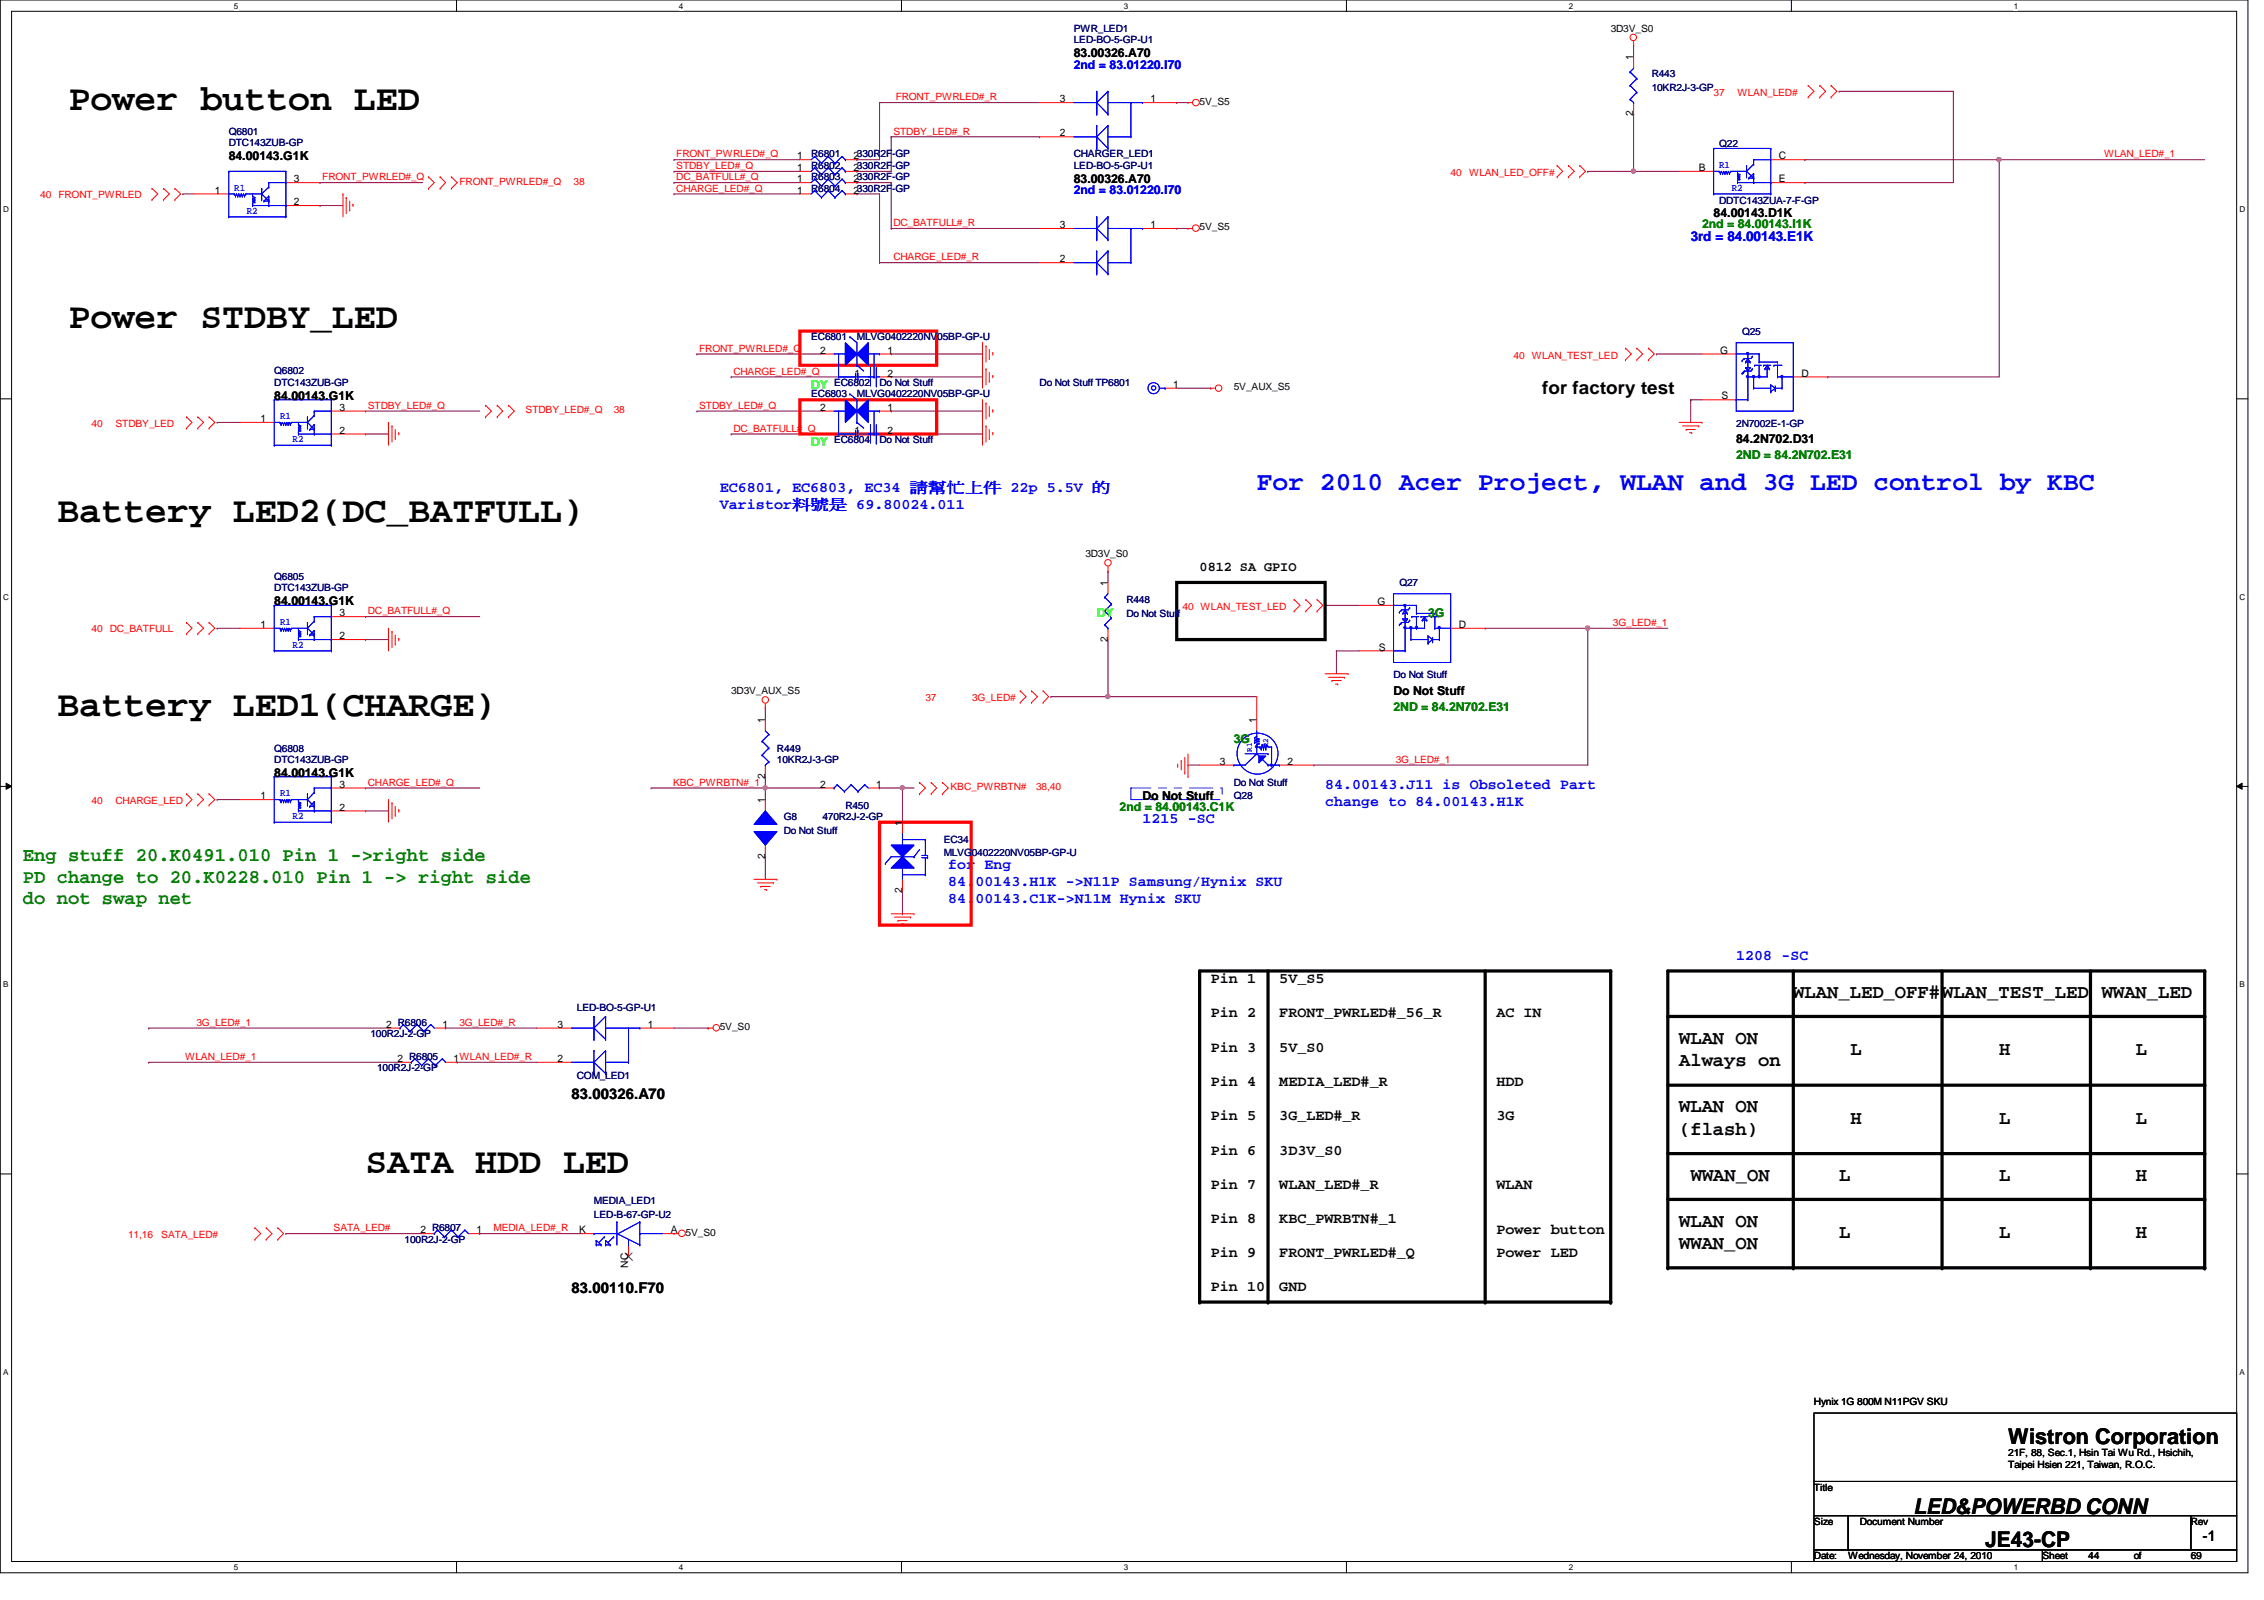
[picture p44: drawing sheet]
<svg xmlns="http://www.w3.org/2000/svg" width="297mm" height="210mm" viewBox="0 0 297 210" stroke-linecap="round" stroke-linejoin="round" font-family="sans-serif">
<defs><g id="words">
<g font-size="4.8">
<text x="9" y="14.5">Power button LED</text>
<text x="9" y="43">Power STDBY_LED</text>
<text x="7.5" y="68.5">Battery LED2(DC_BATFULL)</text>
<text x="7.5" y="93.9">Battery LED1(CHARGE)</text>
<text x="48" y="153.9">SATA HDD LED</text>
</g>
<text font-size="3.4" fill="#00f" x="164.9" y="64.2">For 2010 Acer Project, WLAN and 3G LED control by KBC</text>
<g font-size="2.8">
<text x="263.5" y="189.5">Wistron Corporation</text>
<text x="251" y="198.6">LED&amp;POWERBD CONN</text>
<text x="260.5" y="203">JE43-CP</text>
</g>
<g font-size="2.5" fill="#008000">
<text x="3" y="112.9">Eng stuff 20.K0491.010 Pin 1 -&gt;right side</text>
<text x="3" y="115.8">PD change to 20.K0228.010 Pin 1 -&gt; right side</text>
<text x="3" y="118.6">do not swap net</text>
</g>
<g font-size="2.5">
<text x="235.3" y="130.9">WLAN_LED_OFF#</text>
<text x="254.8" y="130.9">WLAN_TEST_LED</text>
<text x="275.8" y="130.9">WWAN_LED</text>
<text x="220.3" y="136.9">WLAN ON</text>
<text x="220.3" y="139.9">Always on</text>
<text x="242.8" y="138.4">L</text>
<text x="262.3" y="138.4">H</text>
<text x="280.2" y="138.4">L</text>
<text x="220.3" y="145.9">WLAN ON</text>
<text x="220.3" y="148.9">(flash)</text>
<text x="242.8" y="147.4">H</text>
<text x="262.3" y="147.4">L</text>
<text x="280.2" y="147.4">L</text>
<text x="221.8" y="154.9">WWAN_ON</text>
<text x="241.3" y="154.9">L</text>
<text x="262.3" y="154.9">L</text>
<text x="280.2" y="154.9">H</text>
<text x="220.3" y="160.9">WLAN ON</text>
<text x="220.3" y="163.9">WWAN_ON</text>
<text x="241.3" y="162.4">L</text>
<text x="262.3" y="162.4">L</text>
<text x="280.2" y="162.4">H</text>
</g>
<text font-size="2.4" x="202.4" y="51.6">for factory test</text>
<g font-size="1.9" fill="#00f">
<text x="229.1" y="45.8" transform="rotate(90 229.1 45.8)">.</text>
<text x="229.1" y="48.9" transform="rotate(90 229.1 48.9)">.</text>
<text x="229.9" y="48.9" transform="rotate(90 229.9 48.9)">.</text>
<text x="230.7" y="48.9" transform="rotate(90 230.7 48.9)">.</text>
<text x="233.6" y="48.9" transform="rotate(90 233.6 48.9)">.</text>
<text x="94.4" y="64.5">EC6801, EC6803, EC34 請請請上請 22p 5.5V 的</text>
<text x="94.4" y="66.7">Varistor料料料 69.80024.011</text>
<text x="184.2" y="78.8" transform="rotate(90 184.2 78.8)">.</text>
<text x="184.2" y="81.8" transform="rotate(90 184.2 81.8)">.</text>
<text x="185" y="81.8" transform="rotate(90 185 81.8)">.</text>
<text x="185.7" y="81.8" transform="rotate(90 185.7 81.8)">.</text>
<text x="188.7" y="81.8" transform="rotate(90 188.7 81.8)">.</text>
<text x="149.9" y="108">1215 -SC</text>
<text x="173.9" y="103.5">84.00143.J11 is Obsoleted Part</text>
<text x="173.9" y="105.7">change to 84.00143.H1K</text>
<text x="124.4" y="114">for Eng</text>
<text x="124.4" y="116.2">84.00143.H1K -&gt;N11P Samsung/Hynix SKU</text>
<text x="124.4" y="118.4">84.00143.C1K-&gt;N11M Hynix SKU</text>
<text x="227.8" y="126">1208 -SC</text>
</g>
<g font-size="1.9">
<text x="158.9" y="129">Pin 1</text>
<text x="167.8" y="129">5V_S5</text>
<text x="158.9" y="133.5">Pin 2</text>
<text x="158.9" y="138">Pin 3</text>
<text x="167.8" y="138">5V_S0</text>
<text x="167.8" y="133.5">FRONT_PWRLED#_56_R</text>
<text x="196.3" y="133.5">AC IN</text>
<text x="158.9" y="142.5">Pin 4</text>
<text x="167.8" y="142.5">MEDIA_LED#_R</text>
<text x="196.3" y="142.5">HDD</text>
<text x="75" y="144.2">83.00326.A70</text>
<text x="158.9" y="146.9">Pin 5</text>
<text x="167.8" y="146.9">3G_LED#_R</text>
<text x="196.3" y="146.9">3G</text>
<text x="158.9" y="151.5">Pin 6</text>
<text x="158.9" y="156">Pin 7</text>
<text x="167.8" y="151.5">3D3V_S0</text>
<text x="167.8" y="156">WLAN_LED#_R</text>
<text x="196.3" y="156">WLAN</text>
<text x="158.9" y="160.4">Pin 8</text>
<text x="167.8" y="160.4">KBC_PWRBTN#_1</text>
<text x="196.3" y="161.9">Power button</text>
<text x="158.9" y="164.9">Pin 9</text>
<text x="167.8" y="164.9">FRONT_PWRLED#_Q</text>
<text x="196.3" y="164.9">Power LED</text>
<text x="75" y="169.6">83.00110.F70</text>
<text x="158.9" y="169.4">Pin 10</text>
<text x="167.8" y="169.4">GND</text>
<text x="289" y="202.1">-1</text>
</g>
<text font-size="1.8" fill="#00f" x="221.8" y="31.6">3rd = 84.00143.E1K</text>
<text font-size="1.8" x="157.4" y="74.9">0812 SA GPIO</text>
<g font-size="1.6">
<text x="140.9" y="7.5">83.00326.A70</text>
<text x="30" y="21">84.00143.G1K</text>
<text x="140.9" y="24">83.00326.A70</text>
<text x="224.8" y="28.5">84.00143.D1K</text>
<text x="36" y="52.5">84.00143.G1K</text>
<text x="227.8" y="58.2">84.2N702.D31</text>
<text x="36" y="79.4">84.00143.G1K</text>
<text x="182.8" y="91.1">Do Not Stuff</text>
<text x="36" y="101.9">84.00143.G1K</text>
<text x="149.9" y="104.9">Do Not Stuff</text>
</g>
<g font-size="1.6" fill="#00f">
<text x="140.9" y="9">2nd = 83.01220.I70</text>
<text x="140.9" y="25.5">2nd = 83.01220.I70</text>
</g>
<g font-size="1.6" fill="#008000">
<text x="223.3" y="30">2nd = 84.00143.I1K</text>
<text x="227.8" y="60.2">2ND = 84.2N702.E31</text>
<text x="187.4" y="80.9">3G</text>
<text x="182.8" y="93.2">2ND = 84.2N702.E31</text>
<text x="161.9" y="97.4">3G</text>
<text x="146.9" y="106.4">2nd = 84.00143.C1K</text>
</g>
<g font-size="1.6" fill="#0f0">
<text x="106.4" y="51">DY</text>
<text x="106.4" y="58.5">DY</text>
<text x="143.9" y="80.9">DY</text>
</g>
<g font-size="1.4">
<text x="214.3" y="7.9" transform="rotate(-90 214.3 7.9)">1</text>
<text x="139.1" y="13.4">3</text>
<text x="139.1" y="17.9">2</text>
<text x="151" y="13.4">1</text>
<text x="214.3" y="15.3" transform="rotate(-90 214.3 15.3)">2</text>
<text x="38.6" y="23.9">3</text>
<text x="104.6" y="22.4">1</text>
<text x="104.6" y="23.9">1</text>
<text x="104.6" y="20.9">1</text>
<text x="112" y="22.4">2330R2F-GP</text>
<text x="112" y="23.9">2330R2F-GP</text>
<text x="112" y="20.9">2330R2F-GP</text>
<text x="222.9" y="22.4">B</text>
<text x="233.4" y="23.9">E</text>
<text x="233.4" y="20.9">C</text>
<text x="28.2" y="25.4">1</text>
<text x="38.6" y="26.9">2</text>
<text x="104.6" y="25.4">1</text>
<text x="112" y="25.4">2330R2F-GP</text>
<text x="139.1" y="29.9">3</text>
<text x="151" y="29.9">1</text>
<text x="139.1" y="34.4">2</text>
<text x="107.6" y="46.4">2</text>
<text x="116.5" y="46.4">1</text>
<text x="225.7" y="46.4">G</text>
<text x="44.5" y="53.9">3</text>
<text x="107.6" y="53.9">2</text>
<text x="112.1" y="49.4">1</text>
<text x="116.5" y="49.4">2</text>
<text x="116.5" y="53.9">1</text>
<text x="153.9" y="50.9">1</text>
<text x="225.8" y="52.4">S</text>
<text x="236.3" y="49.4">D</text>
<text x="34.2" y="55.4">1</text>
<text x="44.5" y="56.9">2</text>
<text x="112.1" y="56.9">1</text>
<text x="116.5" y="56.9">2</text>
<text x="145.3" y="76.8" transform="rotate(-90 145.3 76.8)">1</text>
<text x="34.2" y="82.4">1</text>
<text x="44.5" y="83.9">2</text>
<text x="44.5" y="80.9">3</text>
<text x="180.7" y="79.4">G</text>
<text x="191.4" y="82.4">D</text>
<text x="145.3" y="84.2" transform="rotate(-90 145.3 84.2)">2</text>
<text x="180.9" y="85.3">S</text>
<text x="100.4" y="94.8" transform="rotate(-90 100.4 94.8)">1</text>
<text x="164.8" y="94.8" transform="rotate(-90 164.8 94.8)">1</text>
<text x="160.1" y="100.3">3</text>
<text x="168.9" y="100.3">2</text>
<text x="34.2" y="104.9">1</text>
<text x="44.5" y="106.3">2</text>
<text x="44.5" y="103.3">3</text>
<text x="100.4" y="105.3" transform="rotate(-90 100.4 105.3)">1</text>
<text x="100.4" y="102.2" transform="rotate(-90 100.4 102.2)">2</text>
<text x="107.6" y="103.3">2</text>
<text x="115" y="103.3">1</text>
<text x="100.4" y="112.7" transform="rotate(-90 100.4 112.7)">2</text>
<text x="118.4" y="108.3" transform="rotate(-90 118.4 108.3)">1</text>
<text x="118.4" y="117.2" transform="rotate(-90 118.4 117.2)">2</text>
<text x="50.7" y="134.8">2 R6806</text>
<text x="58" y="134.8">1</text>
<text x="73.1" y="134.8">3</text>
<text x="85" y="134.8">1</text>
<text x="52.2" y="139.3">2 R6805</text>
<text x="59.5" y="139.3">1WLAN_LED#_R</text>
<text x="73.1" y="139.3">2</text>
<text x="55.2" y="161.8">2 R6807</text>
<text x="62.5" y="161.8">1</text>
<text x="76" y="161.8">K</text>
<text x="88" y="161.8">A</text>
<text x="82.4" y="166.3" transform="rotate(-90 82.4 166.3)">NC</text>
</g>
<g font-size="1.3" fill="#000080">
<text x="140.9" y="4.1">PWR_LED1</text>
<text x="140.9" y="5.7">LED-BO-5-GP-U1</text>
<text x="216.7" y="10.2">R443</text>
<text x="216.7" y="11.9">10KR2J-3-GP</text>
<text x="30" y="17.7">Q6801</text>
<text x="30" y="19.1">DTC143ZUB-GP</text>
<text x="106.4" y="22.1">R6802</text>
<text x="106.4" y="23.7">R6803</text>
<text x="106.4" y="20.7">R6801</text>
<text x="140.9" y="20.7">CHARGER_LED1</text>
<text x="140.9" y="22.1">LED-BO-5-GP-U1</text>
<text x="225.5" y="19.3">Q22</text>
<text x="106.4" y="25.1">R6804</text>
<text x="225.5" y="26.8">DDTC143ZUA-7-F-GP</text>
<text x="106.4" y="44.6">EC6801</text>
<text x="112.4" y="44.6">MLVG0402220NV05BP-GP-U</text>
<text x="228.6" y="43.9">Q25</text>
<text x="36" y="49.1">Q6802</text>
<text x="36" y="50.6">DTC143ZUB-GP</text>
<text x="106.4" y="52.1">EC6803</text>
<text x="109.4" y="50.6">EC6802</text>
<text x="112.4" y="52.1">MLVG0402220NV05BP-GP-U</text>
<text x="115.4" y="50.6">Do Not Stuff</text>
<text x="136.4" y="50.6">Do Not Stuff TP6801</text>
<text x="109.4" y="58.1">EC6804</text>
<text x="115.4" y="58.1">Do Not Stuff</text>
<text x="227.8" y="56">2N7002E-1-GP</text>
<text x="36" y="76.1">Q6805</text>
<text x="36" y="77.6">DTC143ZUB-GP</text>
<text x="183.6" y="76.8">Q27</text>
<text x="147.8" y="79.1">R448</text>
<text x="147.8" y="80.9">Do Not Stuff</text>
<text x="182.8" y="89">Do Not Stuff</text>
<text x="36" y="98.6">Q6808</text>
<text x="36" y="100.1">DTC143ZUB-GP</text>
<text x="101.9" y="98.6">R449</text>
<text x="101.9" y="100.1">10KR2J-3-GP</text>
<text x="102.8" y="107.6">G8</text>
<text x="107.9" y="107.6">470R2J-2-GP</text>
<text x="110.9" y="106.1">R450</text>
<text x="161.9" y="104.9">Q28</text>
<text x="161.9" y="103.1">Do Not Stuff</text>
<text x="102.8" y="109.3">Do Not Stuff</text>
<text x="123.8" y="110.6">EC34</text>
<text x="123.8" y="112.4">MLVG0402220NV05BP-GP-U</text>
<text x="48.6" y="136.1">100R2J-2-GP</text>
<text x="75.7" y="132.6">LED-BO-5-GP-U1</text>
<text x="49.5" y="140.5">100R2J-2-GP</text>
<text x="75.7" y="141.6">COM_LED1</text>
<text x="77.9" y="157.9">MEDIA_LED1</text>
<text x="77.9" y="159.7">LED-B-67-GP-U2</text>
<text x="53.1" y="163">100R2J-2-GP</text>
</g>
<g font-size="1.3">
<text x="211.3" y="4.1">3D3V_S0</text>
<text x="157.4" y="13.8">5V_S5</text>
<text x="157.4" y="30.2">5V_S5</text>
<text x="161.9" y="51.2">5V_AUX_S5</text>
<text x="142.4" y="73.1">3D3V_S0</text>
<text x="95.9" y="91.1">3D3V_AUX_S5</text>
<text x="94.4" y="135.1">5V_S0</text>
<text x="90" y="162.1">5V_S0</text>
<text x="238" y="184.3">Hynix 1G 800M N11PGV SKU</text>
<text x="263.5" y="191.1">21F, 88, Sec.1, Hsin Tai Wu Rd., Hsichih,</text>
<text x="238" y="195.5">Title</text>
<text x="263.5" y="192.6">Taipei Hsien 221, Taiwan, R.O.C.</text>
<text x="238" y="200">Size</text>
<text x="244" y="200">Document Number</text>
<text x="287.4" y="200">Rev</text>
<text x="238" y="204.5">Date:</text>
<text x="242.5" y="204.5">Wednesday, November 24, 2010</text>
<text x="268" y="204.5">Sheet</text>
<text x="274" y="204.5">44</text>
<text x="279.9" y="204.5">of</text>
<text x="287.4" y="204.5">69</text>
</g>
<g font-size="1.3" fill="#f00">
<text x="117.2" y="17.7">STDBY_LED#_R</text>
<text x="117.5" y="13.2">FRONT_PWRLED#_R</text>
<text x="224.8" y="12.6">37</text>
<text x="228" y="12.6">WLAN_LED#</text>
<text x="42.3" y="23.7">FRONT_PWRLED#_Q</text>
<text x="88.7" y="23.7">DC_BATFULL#_Q</text>
<text x="88.7" y="20.7">FRONT_PWRLED#_Q</text>
<text x="88.7" y="22.2">STDBY_LED#_Q</text>
<text x="190.3" y="23">40</text>
<text x="192.7" y="23">WLAN_LED_OFF#</text>
<text x="276.1" y="20.7">WLAN_LED#_1</text>
<text x="5.3" y="26">40 FRONT_PWRLED</text>
<text x="60.3" y="24.3">FRONT_PWRLED#_Q</text>
<text x="75.3" y="24.3">38</text>
<text x="88.7" y="25.1">CHARGE_LED#_Q</text>
<text x="117.2" y="29.7">DC_BATFULL#_R</text>
<text x="117.2" y="34.2">CHARGE_LED#_R</text>
<text x="91.7" y="46.1">FRONT_PWRLED#_Q</text>
<text x="198.6" y="47">40</text>
<text x="201" y="47">WLAN_TEST_LED</text>
<text x="48.3" y="53.6">STDBY_LED#_Q</text>
<text x="91.7" y="53.6">STDBY_LED#_Q</text>
<text x="96.2" y="49.1">CHARGE_LED#_Q</text>
<text x="12" y="56">40</text>
<text x="15.2" y="56">STDBY_LED</text>
<text x="69" y="54.2">STDBY_LED#_Q</text>
<text x="80.5" y="54.2">38</text>
<text x="96.2" y="56.6">DC_BATFULL#_Q</text>
<text x="12" y="83">40 DC_BATFULL</text>
<text x="48.3" y="80.6">DC_BATFULL#_Q</text>
<text x="155.1" y="80">40 WLAN_TEST_LED</text>
<text x="211.6" y="82.1">3G_LED#_1</text>
<text x="121.4" y="92">37</text>
<text x="127.5" y="92">3G_LED#</text>
<text x="183.1" y="100.1">3G_LED#_1</text>
<text x="12" y="105.5">40</text>
<text x="15.2" y="105.5">CHARGE_LED</text>
<text x="48.3" y="103.1">CHARGE_LED#_Q</text>
<text x="88.3" y="103.1">KBC_PWRBTN#_1</text>
<text x="124.7" y="103.7">KBC_PWRBTN#</text>
<text x="135.9" y="103.7">38,40</text>
<text x="25.8" y="134.6">3G_LED#_1</text>
<text x="60.3" y="134.6">3G_LED#_R</text>
<text x="24.3" y="139.1">WLAN_LED#_1</text>
<text x="43.8" y="161.5">SATA_LED#</text>
<text x="64.8" y="161.5">MEDIA_LED#_R</text>
<text x="16.8" y="162.4">11,16</text>
<text x="21.2" y="162.4">SATA_LED#</text>
</g>
<g font-size="1.3" fill="#00f">
<text x="225.5" y="22">R1</text>
<text x="30.7" y="25">R1</text>
<text x="32.4" y="28">R2</text>
<text x="227.2" y="25">R2</text>
<text x="36.7" y="55">R1</text>
<text x="38.4" y="58">R2</text>
<text x="36.7" y="82">R1</text>
<text x="38.4" y="85">R2</text>
<text x="36.7" y="104.4">R1</text>
<text x="38.4" y="107.4">R2</text>
</g>
<g font-size="1.1">
<text x="30.7" y="1.1">5</text>
<text x="89.1" y="1.1">4</text>
<text x="147.4" y="1.1">3</text>
<text x="205.8" y="1.1">2</text>
<text x="264.2" y="1.1">1</text>
<text x=".4" y="27.9">D</text>
<text x="293.8" y="27.9">D</text>
<text x=".4" y="78.7">C</text>
<text x="293.8" y="78.7">C</text>
<text x=".4" y="129.5">B</text>
<text x="293.8" y="129.5">B</text>
<text x=".4" y="180.4">A</text>
<text x="293.8" y="180.4">A</text>
<text x="30.7" y="206">5</text>
<text x="89.1" y="206">4</text>
<text x="147.4" y="206">3</text>
<text x="205.8" y="206">2</text>
<text x="264.2" y="206">1</text>
</g>
<g font-size="1" fill="#00f">
<text x="164.3" y="98.6" transform="rotate(-90 164.3 98.6)">R1</text>
<text x="166.4" y="98" transform="rotate(-90 166.4 98)">R2</text>
</g>
</g></defs>
<path d="M0 0h294.9v206.3h-294.9zM1.5 1.5h292v203.4h-292z" fill="none" stroke="#000" stroke-width=".13"/>
<g fill="#fff">
<path d="M30.7 .2h.6v1.2h-.6z"/>
<path d="M30.7 205h.6v1.2h-.6z"/>
</g>
<path d="M59.9 0v1.5M59.9 204.9v1.4" fill="none" stroke="#000" stroke-width=".13"/>
<g fill="#fff">
<path d="M89.1 .2h.6v1.2h-.6z"/>
<path d="M89.1 205h.6v1.2h-.6z"/>
</g>
<path d="M118.3 0v1.5M118.3 204.9v1.4" fill="none" stroke="#000" stroke-width=".13"/>
<g fill="#fff">
<path d="M147.4 .2h.6v1.2h-.6z"/>
<path d="M147.4 205h.6v1.2h-.6z"/>
</g>
<path d="M176.7 0v1.5M176.7 204.9v1.4" fill="none" stroke="#000" stroke-width=".13"/>
<g fill="#fff">
<path d="M205.8 .2h.6v1.2h-.6z"/>
<path d="M205.8 205h.6v1.2h-.6z"/>
</g>
<path d="M235 0v1.5M235 204.9v1.4" fill="none" stroke="#000" stroke-width=".13"/>
<g fill="#fff">
<path d="M264.2 .2h.6v1.2h-.6z"/>
<path d="M264.2 205h.6v1.2h-.6z"/>
<path d="M.4 26.9h.8v1.2h-.8z"/>
<path d="M293.8 26.9h.8v1.2h-.8z"/>
<path d="M.4 77.7h.8v1.2h-.8z"/>
<path d="M293.8 77.7h.8v1.2h-.8z"/>
</g>
<path d="M0 52.3h1.5M293.5 52.3h1.4" fill="none" stroke="#000" stroke-width=".13"/>
<g fill="#fff">
<path d="M.4 128.6h.7v1.2h-.7z"/>
<path d="M293.8 128.6h.8v1.2h-.8z"/>
</g>
<path d="M0 103.2h1.5M.8 102.7l.7 .5-.7 .3zM293.5 103.2l.7-.5v.8zM293.5 103.2h1.4" fill="none" stroke="#000" stroke-width=".13"/>
<path d="M.8 102.7l.7 .5-.7 .3zM293.5 103.2l.7-.5v.8z" fill="#000"/>
<g fill="#fff">
<path d="M.4 179.4h.7v1.2h-.7z"/>
<path d="M293.8 179.4h.8v1.2h-.8z"/>
</g>
<path d="M0 154h1.5M293.5 154h1.4" fill="none" stroke="#000" stroke-width=".13"/>
<path d="M24 25.4h.1M24 25.4h1.5M262.3 21h.1M262.3 21h27M262.3 21v28.4M221.8 52.5h.1M221.8 52.5v2.9" fill="none" stroke="#800040" stroke-width=".13"/>
<circle cx="262.3" cy="20.9" r=".29" fill="#f0f"/>
<circle cx="262.3" cy="20.9" r=".29" fill="none" stroke="#f0f" stroke-width=".13"/>
<g fill="none" stroke="#800040" stroke-width=".13">
<path d="M42 24h.1M42 27h.1M42 24h13.5M42 27h3M217.3 46.4h.1M217.3 46.4h6M221.8 52.5h.1M221.8 52.5h1.5M239.8 49.4h.1M239.8 49.4h22.5M173.9 79.4h.1M173.9 79.4h4.4"/>
<path d="M175.3 85.4h.1M175.3 85.4v3M175.3 85.4h3M208.3 82.4h.1M208.3 82.4h10.5M100.4 112.4h.1M100.4 112.4v3M115.4 103.4h.1M115.4 103.4h4.5M118.4 103.4h.1M118.4 103.4v4.5"/>
</g>
<circle cx="118.4" cy="103.4" r=".29" fill="#f0f"/>
<circle cx="118.4" cy="103.4" r=".29" fill="none" stroke="#f0f" stroke-width=".13"/>
<path d="M100.4 92.9h.1M100.4 92.9v1.5M100.4 103.4h.1M100.4 101.9h.1M100.4 103.4h7.5M100.4 101.9v3" fill="none" stroke="#800040" stroke-width=".13"/>
<circle cx="100.4" cy="103.4" r=".29" fill="#f0f"/>
<circle cx="100.4" cy="103.4" r=".29" fill="none" stroke="#f0f" stroke-width=".13"/>
<g fill="none" stroke="#800040" stroke-width=".13">
<path d="M214.3 6h.1M214.3 15h.1M214.3 6v1.5M214.3 15v7.5M241.3 12h.1M241.3 12h15M256.3 12h.1M256.3 12v12h-19.5M214.3 22.5h.1M214.3 22.5h6M236.8 24h.1M236.8 21h.1"/>
<path d="M236.8 21h25.5M85.4 103.4h.1M85.4 103.4h15"/>
</g>
<circle cx="214.3" cy="22.5" r=".29" fill="#f0f"/>
<circle cx="214.3" cy="22.5" r=".29" fill="none" stroke="#f0f" stroke-width=".13"/>
<path d="M208.3 82.4h.1M208.3 82.4v18h-35.9M155.9 100.4h.1M155.9 100.4h1.5M172.4 100.4h.1" fill="none" stroke="#800040" stroke-width=".13"/>
<circle cx="208.3" cy="82.4" r=".29" fill="#f0f"/>
<circle cx="208.3" cy="82.4" r=".29" fill="none" stroke="#f0f" stroke-width=".13"/>
<path d="M145.4 74.9h.1M145.4 74.9v1.5M145.4 91.4h.1M145.4 83.9v7.5M194.9 82.4h.1M194.9 82.4h13.4" fill="none" stroke="#800040" stroke-width=".13"/>
<circle cx="145.3" cy="91.4" r=".29" fill="#f0f"/>
<circle cx="145.3" cy="91.4" r=".29" fill="none" stroke="#f0f" stroke-width=".13"/>
<g fill="none" stroke="#800040" stroke-width=".13">
<path d="M115.4 13.5h.1M115.4 13.5v7.5h-3M115.4 13.5h21M116.9 17.9h.1M116.9 17.9v4.6h-4.5M116.9 17.9h19.5M136.4 17.9h.1M154.4 13.5h.1M154.4 13.5h1.5M88.4 24h.1M88.4 25.4h.1M88.4 21h.1"/>
<path d="M88.4 22.5h.1M88.4 22.5h16.5M88.4 21h16.5M88.4 24h16.5M88.4 25.4h16.5M112.4 21h.1M112.4 24h.1M112.4 22.5h.1M112.4 25.4h.1M112.4 24h4.5M112.4 25.4h3M115.4 34.5h.1"/>
<path d="M115.4 25.4h.1M115.4 25.4v9.1M115.4 34.5h21M116.9 24h.1M116.9 30h.1M116.9 30h19.5M116.9 24v6M154.4 30h.1M154.4 30h1.5M208.3 22.5h.1M208.3 22.5h6M28.5 55.4h.1"/>
<path d="M28.5 55.4h3M48 53.9h.1M48 56.9h.1M48 53.9h14.9M48 56.9h3M91.4 53.9h.1M91.4 46.4h.1M91.4 53.9h16.5M91.4 46.4h16.5M95.9 56.9h.1M95.9 49.4h.1M95.9 56.9h16.5"/>
<path d="M95.9 49.4h16.5M116.9 53.9h.1M116.9 56.9h.1M116.9 46.4h.1M116.9 49.4h.1M116.9 53.9h12M116.9 56.9h12M116.9 46.4h12M116.9 49.4h12M154.4 50.9h4.5M158.9 50.9h.1M28.5 82.4h.1"/>
<path d="M28.5 82.4h3M48 80.9h.1M48 83.9h.1M48 80.9h14.9M48 83.9h3M137.9 91.4h.1M137.9 91.4h27M145.4 91.4h.1M28.5 104.9h.1M28.5 104.9h3M48 106.4h.1M48 103.4h.1"/>
<path d="M48 106.4h3M48 103.4h14.9M118.4 119.9h.1M118.4 116.9v3M19.5 134.9h.1M19.5 139.4h.1M19.5 134.9h31.5M19.5 139.4h33M58.5 134.9h.1M58.5 134.9h11.9M60 139.4h.1M60 139.4h10.4"/>
<path d="M88.4 134.9h4.5M92.9 134.9h.1M37.5 161.8h.1M37.5 161.8h18M62.9 161.8h.1M62.9 161.8h13.6"/>
</g>
<g fill="none" stroke="#f00" stroke-width=".13">
<path d="M155.9 13.5h.1M155.9 13.5h.6M214.3 6h.1M214.3 5.4v.6M237.2 12.7h.1M237.2 11.2h.1M237.2 11.2l.8 .8-.8 .7M238.8 11.2h.1M238.8 12.7h.1M238.8 11.2l.7 .8-.7 .7M240.2 12.7h.1M240.2 11.2h.1"/>
<path d="M240.2 11.2l.8 .8-.8 .7M19.9 26.2h.1M19.9 24.7h.1M19.9 24.7l.8 .7-.8 .8M21.5 24.7h.1M21.5 26.2h.1M21.5 24.7l.7 .7-.7 .8M22.9 26.2h.1M22.9 24.7h.1M22.9 24.7l.8 .7-.8 .8M45 25.4h.1M45 25.4v3"/>
<path d="M45.4 25.9h.1M45.4 25.9v2.1M45.9 27.6h.1M45.9 26.4v1.2M46.3 26.8h.1M46.3 26.8v.3M56.2 24.7h.1M56.2 23.2h.1M56.2 23.2l.8 .8-.8 .7M57.7 23.2h.1M57.7 24.7h.1M57.7 23.2l.8 .8-.8 .7"/>
<path d="M59.2 24.7h.1M59.2 23.2h.1M59.2 23.2l.8 .8-.8 .7M104.9 22.5h1.5M110.9 22.5h1.5M155.9 30h.1M155.9 30h.6M204.3 23.2h.1M204.3 21.7h.1M204.3 21.7l.7 .8-.7 .7M205.8 21.7h.1M205.8 23.2h.1"/>
<path d="M205.8 21.7l.7 .8-.7 .7M207.3 23.2h.1M207.3 21.7h.1M207.3 21.7l.7 .8-.7 .7M24.5 56.2h.1M24.5 54.7h.1M24.5 54.7l.7 .7-.7 .8M25.9 54.7h.1M25.9 56.2h.1M25.9 54.7l.8 .7-.8 .8M27.4 56.2h.1M27.4 54.7h.1"/>
<path d="M27.4 54.7l.8 .7-.8 .8M51 55.4h.1M51 55.4v3M51.4 55.9h.1M51.4 55.9v2.1M51.9 57.5h.1M51.9 56.3v1.2M52.3 56.8h.1M52.3 56.8v.3M63.7 54.7h.1M63.7 53.2h.1M63.7 53.2l.8 .7-.8 .8"/>
<path d="M65.2 53.2h.1M65.2 54.7h.1M65.2 53.2l.8 .7-.8 .8M66.7 54.7h.1M66.7 53.2h.1M66.7 53.2l.8 .7-.8 .8M112.4 49.4h1.5M115.4 49.4h1.5M128.9 52.5h.1M128.9 55.4h.1M128.9 47.9h.1M128.9 45h.1"/>
<path d="M128.9 45v5.9M128.9 52.5v5.9M129.4 52.9h.1M129.4 55.9h.1M129.4 48.4h.1M129.4 45.4h.1M129.4 45.4v2.1M129.4 48.4v2.1M129.4 52.9v2.1M129.4 55.9v2.1M129.8 54.5h.1M129.8 57.5h.1"/>
<path d="M129.8 50h.1M129.8 47h.1M129.8 45.8v1.2M129.8 48.9v1.1M129.8 53.3v1.2M129.8 56.3v1.2M130.3 53.8h.1M130.3 56.8h.1M130.3 49.3h.1M130.3 46.3h.1M130.3 46.3v.3M130.3 49.3v.3"/>
<path d="M130.3 53.8v.3M130.3 56.8v.3M152.9 50.9h1.5M158.9 50.9h.1M158.9 50.9h.6M213.3 47.2h.1M213.3 45.7h.1M213.3 45.7l.7 .7-.7 .8M214.8 45.7h.1M214.8 47.2h.1M214.8 45.7l.7 .7-.7 .8M216.3 47.2h.1"/>
<path d="M216.3 45.7h.1M216.3 45.7l.7 .7-.7 .8M220.3 55.4h3M220.8 55.9h2.1M221.2 56.3h.1M221.2 56.3h1.2M221.7 56.8h.3M222 56.8h.1M222.9 55.9h.1M223.3 55.4h.1M145.4 74.9h.1M145.4 74.3v.6"/>
<path d="M169.8 78.7h.1M169.8 78.7l.8 .7-.8 .8M171.3 78.7h.1M171.3 78.7l.8 .7-.8 .8M172.8 78.7h.1M172.8 78.7l.8 .7-.8 .8M24.5 83.1h.1M24.5 81.7h.1M24.5 81.7l.7 .7-.7 .7M25.9 81.7h.1M25.9 83.1h.1M25.9 81.7l.8 .7-.8 .7"/>
<path d="M27.4 83.1h.1M27.4 81.7h.1M27.4 81.7l.8 .7-.8 .7M31.5 82.4h4.5M43.5 83.9h4.5M43.5 80.9h4.5M51 82.4h.1M51 82.4v3M51.4 82.8h.1M51.4 82.8v2.2M51.9 84.5h.1M51.9 83.3v1.2"/>
<path d="M52.3 83.7h.1M52.3 83.7v.4M100.4 92.9h.1M100.4 92.3v.6M133.9 92.2h.1M133.9 90.6h.1M133.9 90.6l.7 .8-.7 .8M135.3 90.6h.1M135.3 92.2h.1M135.3 90.6l.8 .8-.8 .8M136.9 92.2h.1M136.9 90.6h.1"/>
<path d="M136.9 90.6l.7 .8-.7 .8M155 99.8h.1M155 99.8v1.2M155.4 99.4v2M155.9 98.9v3M164.9 91.4v4.5M169.8 80.2h.1M171.3 80.2h.1M172.8 80.2h.1M173.9 88.4h3M174.3 88.9h2.1M174.7 89.3h.1"/>
<path d="M174.7 89.3h1.3M175.2 89.7h.3M175.5 89.7h.1M176.4 88.9h.1M176.9 88.4h.1M24.5 105.6h.1M24.5 104.1h.1M24.5 104.1l.7 .8-.7 .7M25.9 104.1h.1M25.9 105.6h.1M25.9 104.1l.8 .8-.8 .7M27.4 105.6h.1"/>
<path d="M27.4 104.1h.1M27.4 104.1l.8 .8-.8 .7M51 104.9h.1M51 104.9v3M51.4 105.3h.1M51.4 105.3v2.1M51.9 107h.1M51.9 105.8v1.2M52.3 106.2h.1M52.3 106.2v.4M98.9 115.4h3M99.4 115.8h2.1"/>
<path d="M99.8 116.3h.1M99.8 116.3h1.2M100.3 116.7h.3M100.6 116.7h.1M101.5 115.8h.1M101.9 115.4h.1M107.9 103.4h1.5M113.9 103.4h1.5M116.9 119.9h3M119.9 119.9h.1M120.6 104.1h.1M120.6 102.7h.1"/>
<path d="M120.6 102.7l.8 .7-.8 .7M122.2 102.7h.1M122.2 104.1h.1M122.2 102.7l.7 .7-.7 .7M123.7 104.1h.1M123.7 102.7h.1M123.7 102.7l.7 .7-.7 .7M154.5 100.5h.1M154.5 100.2v.3M155.4 101.4h.1M155.9 101.9h.1M157.4 100.4h4.5"/>
<path d="M167.8 100.4h4.6M51 134.9h1.5M52.5 139.4h1.5M57 134.9h1.5M58.5 139.4h1.5M70.4 134.9h4.6M70.4 139.4h4.6M83.9 134.9h4.5M92.9 134.9h.1M92.9 134.9h.7M117.3 120.3h2.2M117.8 120.8h.1"/>
<path d="M117.8 120.8h1.2M118.3 121.2h.3M118.6 121.2h.1M119.5 120.3h.1M33.4 162.6h.1M33.4 161.1h.1M33.4 161.1l.8 .7-.8 .8M34.9 161.1h.1M34.9 162.6h.1M34.9 161.1l.8 .7-.8 .8M36.4 162.6h.1M36.4 161.1h.1"/>
<path d="M36.4 161.1l.8 .7-.8 .8M76.5 161.8h1.4M82.5 163.3v1.5M86.9 161.8h2.1M88.4 161.8h.1"/>
<circle cx="156.9" cy="13.5" r=".44"/>
<circle cx="214.3" cy="4.9" r=".43"/>
<circle cx="156.9" cy="29.9" r=".44"/>
<circle cx="159.9" cy="50.9" r=".43"/>
<circle cx="145.4" cy="73.8" r=".43"/>
<circle cx="100.4" cy="91.8" r=".43"/>
<circle cx="94" cy="134.8" r=".43"/>
<circle cx="89.5" cy="161.8" r=".44"/>
</g>
<path d="M238 185.4h55.5v9h-55.5zM238 194.4h55.5v4.4h-55.5zM238 198.8h4.5v4.5h-4.5zM242.5 198.8h44.9v4.5h-44.9zM287.4 198.8h6.1v4.5h-6.1zM238 203.3h30v1.6h-30zM268 203.3h25.5v1.6h-25.5z" fill="none" stroke="#000" stroke-width=".13"/>
<path d="M148.4 103.4h12v1.5h-12z" fill="none" stroke="#00f" stroke-width=".13" stroke-dasharray="3 1 1 1 1 1"/>
<path d="M154.4 76.4h19.5v7.5h-19.5zM157.4 127.4h53.9v43.4h-53.9zM166.4 127.4v43.4M194.9 127.4v43.4M218.8 127.4h70.5v38.9h-70.5zM218.8 133.3h70.5M235.3 127.4v38.9M254.8 127.4v38.9M274.3 127.4v38.9M218.8 142.4h70.5M218.8 151.3h70.5M218.8 157.4h70.5" fill="none" stroke="#000" stroke-width=".42"/>
<g fill="#000">
<circle cx="211.3" cy="127.4" r=".21"/>
<circle cx="289.3" cy="127.4" r=".21"/>
<circle cx="289.3" cy="133.3" r=".21"/>
<circle cx="289.3" cy="151.3" r=".21"/>
<circle cx="289.3" cy="157.4" r=".21"/>
<circle cx="289.3" cy="142.4" r=".21"/>
<circle cx="157.4" cy="170.8" r=".21"/>
<circle cx="166.4" cy="170.8" r=".21"/>
<circle cx="194.9" cy="170.8" r=".21"/>
<circle cx="211.3" cy="170.8" r=".21"/>
<circle cx="218.8" cy="166.3" r=".21"/>
<circle cx="235.3" cy="166.3" r=".21"/>
<circle cx="254.8" cy="166.3" r=".21"/>
<circle cx="274.3" cy="166.3" r=".21"/>
<circle cx="289.3" cy="166.3" r=".21"/>
</g>
<path d="M104.9 43.4h18v4.5h-18zM104.9 52.5h18v4.4h-18zM115.4 107.9h12v13.5h-12z" fill="none" stroke="#f00" stroke-width=".42"/>
<g fill="none" stroke="#00f" stroke-width=".13">
<path d="M106.9 22h.1M106.9 22l-.5 .5M106.9 22l.9 .9M107.8 22.9h.1M108.7 22h.1M108.7 22l-.9 .9M108.7 22l.9 .9M109.6 22.9h.1M110.5 22h.1M110.5 22l-.9 .9M110.5 22l.4 .5M110.9 22.5h.1"/>
<path d="M113.9 49.4h.3M114.2 49.4h.1M114.2 48.2h.1M114.2 48.2v2.4M115 49.4h.1M115 50.6h.1M115 49.4h.4M115 48.2v2.4M152.1 50.9h.8M152.9 50.9h.1M36 79.4h.1M36 79.4v6"/>
<path d="M36 79.4h7.5M43.5 79.4h.1M43.5 79.4v6M36 85.4h.1M36 82.4h.7M36 85.4h7.5M36.7 82.4h.1M36.7 82.4l.2 .3M36.9 82.7h.1M37 82.4h.1M37 82.4l-.1 .3M37 82.4l.2 .3"/>
<path d="M37.2 82.7h.1M37.3 82.4h.1M37.3 82.4l-.1 .3M37.3 82.4l.2 .3M37.5 82.7h.1M37.6 82.4h.1M37.6 82.4l-.1 .3M37.6 82.4l.2 .3M37.8 82.7h.1M37.9 82.4h.1M37.9 82.4l-.1 .3M37.9 82.4l.2 .3"/>
<path d="M38.1 82.7h.1M38.2 82.4h.1M38.2 82.4h2.1M38.2 82.4l-.1 .3M39.2 82.7h.1M39.2 83h.1M39.2 83.3h.1M39.2 83.6h.1M39.2 83.9h.1M39.2 83.9h4.3M39.2 82.4v.3M39.2 83.6v.3"/>
<path d="M39.2 82.7l.3 .1M39.2 83l.3 .1M39.2 83.3l.3 .1M39.5 82.8h.1M39.5 83.1h.1M39.5 83.4h.1M39.5 82.8l-.3 .2M39.5 83.1l-.3 .2M39.5 83.4l-.3 .2M40.3 82.4h.1M40.3 81.7h.1M40.3 83.1h.1"/>
<path d="M40.3 81.7v1.4M40.3 82.4l.9 .9M40.6 83.3h.1M40.6 83.3h.6M41.2 83.3h.1M41.2 83.9h.1M41.2 81.5h.1M41.2 80.9h.1M41.2 82.7h.1M41.2 83.1h.1M41.2 80.9v.6M41.2 82.7v1.2"/>
<path d="M41.2 81.5l-.9 .9M41.2 80.9h2.3M41.2 82.7l-.6 .6M43.5 83.9h.1M43.5 80.9h.1M43.5 85.3h.1M43.5 85.4h.1M163.4 98.9h3M164.6 97.4h.1M164.6 96.8h.1M164.6 97.1h.1M164.6 97.4l.6 .1"/>
<path d="M164.6 96.8l.6 .1M164.6 97.1l.6 .1M164.9 98.9h.1M164.9 97.7h.1M164.9 96.6h.1M164.9 98.9l-1.5 1.5h-1.5M164.9 98.9l1.5 1.5M164.9 95.9v.7M164.9 97.7v1.2M164.9 96.6l-.3 .2M164.9 98h.4M165.2 97.5h.1"/>
<path d="M165.2 96.9h.1M165.2 97.2h.1M165.2 97.5l-.3 .2M165.2 97.2l-.6 .2M165.2 96.9l-.6 .2M165.3 98h.1M165.3 98l.2 .3M165.5 98.3h.1M165.6 97.7h.1M165.6 97.7l-.1 .6M165.6 97.7l.2 .6M165.8 98.3h.1"/>
<path d="M165.9 97.7h.1M165.9 97.7l-.1 .6M165.9 97.7l.2 .6M166.1 98.3h.1M166.2 97.7h.1M166.2 97.7l-.1 .6M166.2 97.7l.2 .3h.4M166.4 98.9h.1M166.8 98h.1M109.4 103.4h.1M109.9 103h.1M109.9 103l.9 .8"/>
<path d="M109.9 103l-.5 .4M110.8 103.8h.1M111.7 103h.1M111.7 103l.9 .8M111.7 103l-.9 .8M112.6 103.8h.1M113.4 103h.1M113.4 103l.5 .4M113.4 103l-.8 .8M161.9 100.4h.1M166.4 100.4h.1M166.4 100.4h1.4"/>
<path d="M167.8 100.4h.1M52.5 134.9h.1M52.9 134.4h.1M52.9 134.4l.9 .9M52.9 134.4l-.4 .5M53.8 135.3h.1M54 139.4h.1M54.4 138.9h.1M54.4 138.9l.9 .9M54.4 138.9l-.4 .5M54.7 134.4h.1M54.7 134.4l.9 .9"/>
<path d="M54.7 134.4l-.9 .9M55.3 139.8h.1M55.6 135.3h.1M56.2 138.9h.1M56.2 138.9l.9 .9M56.2 138.9l-.9 .9M56.5 134.4h.1M56.5 134.4l.5 .5M56.5 134.4l-.9 .9M57.1 139.8h.1M58 138.9h.1M58 138.9l.5 .5"/>
<path d="M58 138.9l-.9 .9M75 139.4h2.9M75 134.9h2.9M77.9 139.4h.1M77.9 137.8h.1M77.9 134.9h.1M77.9 136.4h.1M77.9 133.3h.1M77.9 133.3v3.1M77.9 137.8v3M77.9 139.4l1.6 1.4M77.9 134.9l1.6 1.5"/>
<path d="M79.5 137.8h.1M79.5 136.4h.1M79.5 133.3h.1M79.5 139.4h3M79.5 133.3v3.1M79.5 137.8v3M79.5 137.8l-1.6 1.6M79.5 134.9h4.4M79.5 133.3l-1.6 1.6M82.5 139.4h.1M82.5 134.9h.1M82.5 134.9v4.5"/>
<path d="M83.9 134.9h.1M77.9 140.8h.1M79.5 140.8h.1M77.9 161.8h.1M77.9 161.8h3l3 1.5M78.2 162.7h.1M78.2 163.3h.1M78.2 163.3h.7M78.2 162.7l.7 .6M78.2 162.7v.6M78.9 163.3h.1M79.3 162.3h.1"/>
<path d="M79.3 162.3l-.7 .7M79.5 163.3h.1M79.5 162.7h.1M79.5 162.7v.6M79.5 163.3h.5M79.5 162.7l.5 .6M80 163.3h.1M80.5 162.3h.1M80.5 162.3l-.7 .7M80.9 160.3h.1M80.9 160.3v3M81.1 161.8h.1"/>
<path d="M82.5 163.3h.1M82.5 162.6v.7M83.9 160.3h.1M83.9 163.3h.1M83.9 161.8h.1M83.9 160.3v3M83.9 160.3l-2.8 1.5M83.9 161.8h3"/>
<circle cx="151.3" cy="50.9" r=".29"/>
<circle cx="151.4" cy="50.9" r=".74"/>
</g>
<path d="M82 164.4l1 1M82.9 164.4l-.9 1" fill="none" stroke="#804000" stroke-width=".13"/>
<path d="M164.7 97.9h.2v.1h-.2z" fill-rule="evenodd" fill="#00f"/>
<path d="M164.7 97.9h.2v.1h-.2zM166.8 98v2.4M166.8 100.4h.1" fill="none" stroke="#00f" stroke-width=".13"/>
<path d="M166.7 100.3h.2v.2h-.2z" fill-rule="evenodd" fill="#00f"/>
<g fill="none" stroke="#00f" stroke-width=".13">
<path d="M166.7 100.3h.2v.2h-.2z"/>
<circle cx="165" cy="98.9" r="2.69"/>
</g>
<path d="M165.2 99.2h.9l-.9 .9z" fill-rule="evenodd" fill="#00f"/>
<g fill="none" stroke="#00f" stroke-width=".13">
<path d="M163.4 98.9h3M164.6 97.4h.1M164.6 96.8h.1M164.6 97.1h.1M164.6 97.4l.6 .1M164.6 96.8l.6 .1M164.6 97.1l.6 .1M164.9 98.9h.1M164.9 97.7h.1M164.9 96.6h.1M164.9 98.9l-1.5 1.5h-1.5M164.9 98.9l1.5 1.5"/>
<path d="M164.9 95.9v.7M164.9 97.7v1.2M164.9 96.6l-.3 .2M164.9 98h.4M165.2 99.2h.9l-.9 .9zM165.2 97.5h.1M165.2 96.9h.1M165.2 97.2h.1M165.2 97.5l-.3 .2M165.2 97.2l-.6 .2M165.2 96.9l-.6 .2M165.3 98h.1"/>
<path d="M165.3 98l.2 .3M165.5 98.3h.1M165.6 97.7h.1M165.6 97.7l-.1 .6M165.6 97.7l.2 .6M165.8 98.3h.1M165.9 97.7h.1M165.9 97.7l-.1 .6M165.9 97.7l.2 .6M166.1 98.3h.1M166.2 97.7h.1M166.2 97.7l-.1 .6"/>
<path d="M166.2 97.7l.2 .3h.4M166.4 98.9h.1M166.8 98h.1M161.9 100.4h.1M166.4 100.4h.1M166.4 100.4h1.4M167.8 100.4h.1"/>
</g>
<path d="M164.7 97.9h.2v.1h-.2z" fill-rule="evenodd" fill="#00f"/>
<path d="M164.7 97.9h.2v.1h-.2zM166.8 98v2.4M166.8 100.4h.1" fill="none" stroke="#00f" stroke-width=".13"/>
<path d="M166.7 100.3h.2v.2h-.2z" fill-rule="evenodd" fill="#00f"/>
<g fill="none" stroke="#00f" stroke-width=".13">
<path d="M166.7 100.3h.2v.2h-.2z"/>
<circle cx="165" cy="98.9" r="2.69"/>
</g>
<path d="M165.2 99.2h.9l-.9 .9z" fill-rule="evenodd" fill="#00f"/>
<g fill="none" stroke="#00f" stroke-width=".13">
<path d="M140.9 34.5h3M140.9 30h3M143.9 34.5h.1M143.9 35.9h.1M143.9 32.9h.1M143.9 30h.1M143.9 31.5h.1M143.9 28.4h.1M143.9 28.4v3.1M143.9 32.9v3M143.9 34.5l1.5 1.4M143.9 30l1.5 1.5"/>
<path d="M145.4 35.9h.1M145.4 32.9h.1M145.4 31.5h.1M145.4 28.4h.1M145.4 34.5h3M145.4 28.4v3.1M145.4 32.9v3M145.4 32.9l-1.5 1.6M145.4 30h4.5M145.4 28.4l-1.5 1.6M148.4 34.5h.1M148.4 30h.1"/>
<path d="M148.4 30v4.5M149.9 30h.1M165.2 99.2h.9l-.9 .9z"/>
</g>
<path d="M136.4 30h4.5M136.4 34.5h4.5M149.9 30h4.5M118.4 107.9v1.5M118.4 115.4v1.5" fill="none" stroke="#f00" stroke-width=".13"/>
<path d="M118.4 112.4l1.5 1.5h-3z" fill="#00f"/>
<path d="M116.2 113.3h.1M118.4 112.4l1.5 1.5h-3zM118.4 113.9h.1M118.4 110.9h.1M118.4 110.9v1.5M118.4 113.9v1.5M119.9 112.4h.1M119.9 112.4h-3l-.7 .9M120.6 111.5l-.7 .9" fill="none" stroke="#00f" stroke-width=".13"/>
<path d="M116.9 110.9h3l-1.5 1.5z" fill="#00f"/>
<g fill="none" stroke="#00f" stroke-width=".13">
<path d="M116.9 110.9h3l-1.5 1.5zM118.4 109.4h.1M118.4 109.4v1.5M118.4 114.8h3M118.4 110.2h3M120.9 112.5h.8M120.9 112.2h.8M121.4 114.8h.1M121.4 110.2h.1M121.4 112.5h.1M121.4 110.2v2M121.4 112.5v2.3"/>
<path d="M121.7 112.5h.1M121.7 112.2h.1"/>
</g>
<path d="M118.4 112.4l1.5 1.5h-3z" fill="#00f"/>
<path d="M116.2 113.3h.1M118.4 112.4l1.5 1.5h-3zM118.4 113.9h.1M118.4 110.9h.1M118.4 110.9v1.5M118.4 113.9v1.5M119.9 112.4h.1M119.9 112.4h-3l-.7 .9M120.6 111.5l-.7 .9" fill="none" stroke="#00f" stroke-width=".13"/>
<path d="M116.9 110.9h3l-1.5 1.5z" fill="#00f"/>
<g fill="none" stroke="#00f" stroke-width=".13">
<path d="M30 28.4h.1M30 22.5h.1M30 25.4h.7M30 28.4h7.5M30 22.5v5.9M30 22.5h7.5M30.7 25.4h.1M30.7 25.4l.2 .3M30.9 25.7h.1M31 25.4h.1M31 25.4l-.1 .3M31 25.4l.2 .3"/>
<path d="M31.2 25.7h.1M31.3 25.4h.1M31.3 25.4l-.1 .3M31.3 25.4l.2 .3M31.5 25.7h.1M31.7 25.4h.1M31.7 25.4l-.2 .3M31.7 25.4l.1 .3M31.8 25.7h.1M32 25.4h.1M32 25.4l-.2 .3M32 25.4l.1 .3"/>
<path d="M32.1 25.7h.1M32.3 25.4h.1M32.3 25.4h2M32.3 25.4l-.2 .3M33.1 25.7h.1M33.1 26.1h.1M33.1 26.4h.1M33.1 26.7h.1M33.1 27h.1M33.1 27h4.4M33.1 25.4v.3M33.1 26.7v.3"/>
<path d="M33.1 25.7l.3 .2M33.1 26.1l.3 .1M33.1 26.4l.3 .1M33.4 25.9h.1M33.4 26.2h.1M33.4 26.5h.1M33.4 25.9l-.3 .2M33.4 26.2l-.3 .2M33.4 26.5l-.3 .2M34.3 25.4h.1M34.3 24.7h.1M34.3 26.2h.1"/>
<path d="M34.3 24.7v1.5M34.3 25.4l1 1M34.6 26.4h.1M34.6 26.4h.7M35.3 26.4h.1M35.3 27h.1M35.3 24.6h.1M35.3 24h.1M35.3 25.7h.1M35.3 26.2h.1M35.3 24v.6M35.3 25.7v1.3"/>
<path d="M35.3 24.6l-1 .8M35.3 24h2.2M35.3 25.7l-.7 .7M37.5 27h.1M37.5 24h.1M37.5 28.3h.1M37.5 28.4h.1M37.5 22.5h.1M37.5 22.5v5.9M106.9 23.5h.1M106.9 23.5l-.5 .5M106.9 23.5l.9 .9"/>
<path d="M107.8 24.4h.1M108.7 23.5h.1M108.7 23.5l-.9 .9M108.7 23.5l.9 .9M109.6 24.4h.1M110.5 23.5h.1M110.5 23.5l-.9 .9M110.5 23.5l.4 .5M110.9 24h.1M116.9 110.9h3l-1.5 1.5zM118.4 109.4h.1M118.4 109.4v1.5"/>
<path d="M118.4 114.8h3M118.4 110.2h3M120.9 112.5h.8M120.9 112.2h.8M121.4 114.8h.1M121.4 110.2h.1M121.4 112.5h.1M121.4 110.2v2M121.4 112.5v2.3M121.7 112.5h.1M121.7 112.2h.1"/>
</g>
<path d="M25.5 25.4h4.5M37.5 24h4.5M37.5 27h4.5M104.9 24h1.5M110.9 24h1.5M107.9 46.4h1.5M115.4 46.4h1.5" fill="none" stroke="#f00" stroke-width=".13"/>
<path d="M110.9 45l1.5 1.4-1.5 1.5z" fill="#00f"/>
<path d="M109.4 46.4h1.5M110.9 45l1.5 1.4-1.5 1.5zM110.9 46.4h.1M111.5 44.2h.1M111.5 44.2l.9 .8v2.9M112.4 47.9h.1M112.4 46.4h1.5M112.4 47.9l.9 .8M113.9 46.4h.1" fill="none" stroke="#00f" stroke-width=".13"/>
<path d="M113.9 45v2.9l-1.5-1.5z" fill="#00f"/>
<g fill="none" stroke="#00f" stroke-width=".13">
<path d="M110 49.4h.1M110 46.4v3M110 49.4h2.3M112.3 49.4h.1M112.3 49.7h.1M112.3 49v.7M112.6 49.7h.1M112.6 49.4h2.1M112.6 49v.7M113.9 45v2.9l-1.5-1.5zM113.9 46.4h1.5M114.7 49.4h.1"/>
<path d="M114.7 46.4v3M115.4 46.4h.1"/>
</g>
<path d="M110.9 45l1.5 1.4-1.5 1.5z" fill="#00f"/>
<path d="M109.4 46.4h1.5M110.9 45l1.5 1.4-1.5 1.5zM110.9 46.4h.1M111.5 44.2h.1M111.5 44.2l.9 .8v2.9M112.4 47.9h.1M112.4 46.4h1.5M112.4 47.9l.9 .8M113.9 46.4h.1" fill="none" stroke="#00f" stroke-width=".13"/>
<path d="M113.9 45v2.9l-1.5-1.5z" fill="#00f"/>
<g fill="none" stroke="#00f" stroke-width=".13">
<path d="M110 49.4h.1M110 46.4v3M110 49.4h2.3M112.3 49.4h.1M112.3 49.7h.1M112.3 49v.7M112.6 49.7h.1M112.6 49.4h2.1M112.6 49v.7M113.9 45v2.9l-1.5-1.5zM113.9 46.4h1.5M114.7 49.4h.1"/>
<path d="M114.7 46.4v3M115.4 46.4h.1"/>
</g>
<path d="M107.9 53.9h1.5M115.4 53.9h1.5" fill="none" stroke="#f00" stroke-width=".13"/>
<path d="M110.9 52.5l1.5 1.4-1.5 1.5z" fill="#00f"/>
<path d="M109.4 53.9h1.5M110.9 52.5l1.5 1.4-1.5 1.5zM110.9 53.9h.1M111.5 51.7h.1M111.5 51.7l.9 .8v2.9M112.4 55.4h.1M112.4 53.9h1.5M112.4 55.4l.9 .8M113.9 53.9h.1" fill="none" stroke="#00f" stroke-width=".13"/>
<path d="M113.9 52.5v2.9l-1.5-1.5z" fill="#00f"/>
<g fill="none" stroke="#00f" stroke-width=".13">
<path d="M110 56.9h.1M110 53.9v3M110 56.9h2.3M112.3 56.9h.1M112.3 57.2h.1M112.3 56.5v.7M112.6 57.2h.1M112.6 56.9h2.1M112.6 56.5v.7M113.9 52.5v2.9l-1.5-1.5zM113.9 53.9h1.5M114.7 56.9h.1"/>
<path d="M114.7 53.9v3M115.4 53.9h.1"/>
</g>
<path d="M110.9 52.5l1.5 1.4-1.5 1.5z" fill="#00f"/>
<path d="M109.4 53.9h1.5M110.9 52.5l1.5 1.4-1.5 1.5zM110.9 53.9h.1M111.5 51.7h.1M111.5 51.7l.9 .8v2.9M112.4 55.4h.1M112.4 53.9h1.5M112.4 55.4l.9 .8M113.9 53.9h.1" fill="none" stroke="#00f" stroke-width=".13"/>
<path d="M113.9 52.5v2.9l-1.5-1.5z" fill="#00f"/>
<g fill="none" stroke="#00f" stroke-width=".13">
<path d="M224.8 19.5h.1M224.8 19.5v5.9M224.8 19.5h7.5M232.3 19.5h.1M232.3 19.5v5.9M106.9 20.5h.1M106.9 20.5l-.5 .5M106.9 20.5l.9 .9M107.8 21.4h.1M108.7 20.5h.1M108.7 20.5l-.9 .9M108.7 20.5l.9 .9"/>
<path d="M109.6 21.4h.1M110.5 20.5h.1M110.5 20.5l-.9 .9M110.5 20.5l.4 .5M110.9 21h.1M224.8 25.4h.1M224.8 22.5h.7M224.8 25.4h7.5M225.5 22.5h.1M225.5 22.5l.2 .3M225.7 22.8h.1M225.8 22.5h.1"/>
<path d="M225.8 22.5l-.1 .3M225.8 22.5l.2 .3M226 22.8h.1M226.1 22.5h.1M226.1 22.5l-.1 .3M226.1 22.5l.2 .3M226.3 22.8h.1M226.5 22.5h.1M226.5 22.5l-.2 .3M226.5 22.5l.1 .3M226.6 22.8h.1M226.8 22.5h.1"/>
<path d="M226.8 22.5l-.2 .3M226.8 22.5l.1 .3M226.9 22.8h.1M227.1 22.5h.1M227.1 22.5h2M227.1 22.5l-.2 .3M228 22.8h.1M228 23.1h.1M228 23.4h.1M228 23.7h.1M228 24h.1M228 24h4.3"/>
<path d="M228 22.5v.3M228 23.7v.3M228 22.8l.3 .1M228 23.1l.3 .1M228 23.4l.3 .1M228.3 22.9h.1M228.3 23.2h.1M228.3 23.5h.1M228.3 22.9l-.3 .2M228.3 23.2l-.3 .2M228.3 23.5l-.3 .2M229.1 22.5h.1"/>
<path d="M229.1 21.7h.1M229.1 23.2h.1M229.1 21.7v1.5M229.1 22.5l1 .9M229.4 23.4h.1M229.4 23.4h.7M230.1 23.4h.1M230.1 24h.1M230.1 21.5h.1M230.1 21h.1M230.1 22.8h.1M230.1 23.2h.1"/>
<path d="M230.1 21v.5M230.1 22.8v1.2M230.1 21.5l-1 1M230.1 21h2.2M230.1 22.8l-.7 .6M232.3 24h.1M232.3 21h.1M232.3 25.3h.1M232.3 25.4h.1M36 58.4h.1M36 52.5h.1M36 55.4h.7"/>
<path d="M36 58.4h7.5M36 52.5v5.9M36 52.5h7.5M36.7 55.4h.1M36.7 55.4l.2 .3M36.9 55.7h.1M37 55.4h.1M37 55.4l-.1 .3M37 55.4l.2 .3M37.2 55.7h.1M37.3 55.4h.1M37.3 55.4l-.1 .3"/>
<path d="M37.3 55.4l.2 .3M37.5 55.7h.1M37.6 55.4h.1M37.6 55.4l-.1 .3M37.6 55.4l.2 .3M37.8 55.7h.1M37.9 55.4h.1M37.9 55.4l-.1 .3M37.9 55.4l.2 .3M38.1 55.7h.1M38.2 55.4h.1M38.2 55.4h2.1"/>
<path d="M38.2 55.4l-.1 .3M39.2 55.7h.1M39.2 56h.1M39.2 56.3h.1M39.2 56.6h.1M39.2 56.9h.1M39.2 56.9h4.3M39.2 55.4v.3M39.2 56.6v.3M39.2 55.7l.3 .2M39.2 56l.3 .2M39.2 56.3l.3 .2"/>
<path d="M39.5 55.9h.1M39.5 56.2h.1M39.5 56.5h.1M39.5 55.9l-.3 .1M39.5 56.2l-.3 .1M39.5 56.5l-.3 .1M40.3 55.4h.1M40.3 54.7h.1M40.3 56.2h.1M40.3 54.7v1.5M40.3 55.4l.9 .9M40.6 56.3h.1"/>
<path d="M40.6 56.3h.6M41.2 56.3h.1M41.2 56.9h.1M41.2 54.5h.1M41.2 53.9h.1M41.2 55.7h.1M41.2 56.2h.1M41.2 53.9h2.3M41.2 53.9v.6M41.2 55.7v1.2M41.2 54.5l-.9 .9M41.2 55.7l-.6 .6"/>
<path d="M43.5 56.9h.1M43.5 53.9h.1M43.5 58.3h.1M43.5 58.4h.1M43.5 52.5h.1M43.5 52.5v5.9M110 56.9h.1M110 53.9v3M110 56.9h2.3M112.3 56.9h.1M112.3 57.2h.1M112.3 56.5v.7"/>
<path d="M112.6 57.2h.1M112.6 56.9h2.1M112.6 56.5v.7M113.9 52.5v2.9l-1.5-1.5zM113.9 53.9h1.5M114.7 56.9h.1M114.7 53.9v3M115.4 53.9h.1M36 107.9h.1M36 101.9h.1M36 101.9v6M36 104.9h.7"/>
<path d="M36 107.9h7.5M36 101.9h7.5M36.7 104.9h.1M36.7 104.9l.2 .3M36.9 105.2h.1M37 104.9h.1M37 104.9l-.1 .3M37 104.9l.2 .3M37.2 105.2h.1M37.3 104.9h.1M37.3 104.9l-.1 .3M37.3 104.9l.2 .3"/>
<path d="M37.5 105.2h.1M37.6 104.9h.1M37.6 104.9l-.1 .3M37.6 104.9l.2 .3M37.8 105.2h.1M37.9 104.9h.1M37.9 104.9l-.1 .3M37.9 104.9l.2 .3M38.1 105.2h.1M38.2 104.9h.1M38.2 104.9h2.1M38.2 104.9l-.1 .3"/>
<path d="M39.2 105.2h.1M39.2 105.5h.1M39.2 105.8h.1M39.2 106.1h.1M39.2 106.4h.1M39.2 104.9v.3M39.2 106.1v.3M39.2 106.4h4.3M39.2 105.2l.3 .1M39.2 105.5l.3 .1M39.2 105.8l.3 .1M39.5 105.3h.1"/>
<path d="M39.5 105.6h.1M39.5 105.9h.1M39.5 105.3l-.3 .2M39.5 105.6l-.3 .2M39.5 105.9l-.3 .2M40.3 104.9h.1M40.3 104.1h.1M40.3 105.6h.1M40.3 104.1v1.5M40.3 104.9l.9 .9M40.6 105.8h.1M40.6 105.8h.6"/>
<path d="M41.2 105.8h.1M41.2 106.4h.1M41.2 104h.1M41.2 103.4h.1M41.2 105.2h.1M41.2 105.6h.1M41.2 103.4v.6M41.2 105.2v1.2M41.2 104l-.9 .9M41.2 103.4h2.3M41.2 105.2l-.6 .6M43.5 106.4h.1"/>
<path d="M43.5 103.4h.1M43.5 107.7h.1M43.5 107.9h.1M43.5 101.9h.1M43.5 101.9v6"/>
</g>
<g fill="none" stroke="#f00" stroke-width=".13">
<path d="M104.9 21h1.5M110.9 21h1.5M220.3 22.5h4.5M232.3 21h4.5M232.3 24h4.5M31.5 55.4h4.5M43.5 56.9h4.5M43.5 53.9h4.5M31.5 104.9h4.5M43.5 106.4h4.5M43.5 103.4h4.5M100.4 104.9v1.5"/>
<path d="M100.4 110.9v1.5"/>
</g>
<path d="M100.4 106.4l1.5 1.8h-3z" fill="#00f"/>
<path d="M100.4 106.4l1.5 1.8h-3z" fill="none" stroke="#00f" stroke-width=".13"/>
<path d="M98.9 109.1h3l-1.5 1.8z" fill="#00f"/>
<path d="M98.9 109.1h3l-1.5 1.8z" fill="none" stroke="#00f" stroke-width=".13"/>
<path d="M100.4 106.4l1.5 1.8h-3z" fill="#00f"/>
<path d="M100.4 106.4l1.5 1.8h-3z" fill="none" stroke="#00f" stroke-width=".13"/>
<path d="M98.9 109.1h3l-1.5 1.8z" fill="#00f"/>
<g fill="none" stroke="#00f" stroke-width=".13">
<path d="M140.9 17.9h3M140.9 13.5h3M143.9 17.9h.1M143.9 19.5h.1M143.9 16.5h.1M143.9 13.5h.1M143.9 15h.1M143.9 12h.1M143.9 12v3M143.9 16.5v3M143.9 17.9l1.5 1.6M143.9 13.5l1.5 1.5"/>
<path d="M145.4 19.5h.1M145.4 16.5h.1M145.4 15h.1M145.4 12h.1M145.4 17.9h3M145.4 12v3M145.4 16.5v3M145.4 16.5l-1.5 1.4M145.4 13.5h4.5M145.4 12l-1.5 1.5M148.4 17.9h.1M148.4 13.5h.1"/>
<path d="M148.4 13.5v4.4M149.9 13.5h.1M213.9 9.4h.1M213.9 11.2h.1M213.9 13h.1M213.9 9.4l.9 .9M213.9 11.2l.9 .9M213.9 13l.4 .5M214.3 13.5h.1M214.3 9l-.4 .4M214.8 10.3h.1M214.8 12.1h.1"/>
<path d="M214.8 10.3l-.9 .9M214.8 12.1l-.9 .9M106.9 25h.1M106.9 25l-.5 .4M106.9 25l.9 .9M107.8 25.9h.1M108.7 25h.1M108.7 25l-.9 .9M108.7 25l.9 .9M109.6 25.9h.1M110.5 25h.1M110.5 25l-.9 .9"/>
<path d="M110.5 25l.4 .4M110.9 25.4h.1M113.9 56.9h.3M114.2 56.9h.1M114.2 55.7h.1M114.2 55.7v2.4M115 56.9h.1M115 58.1h.1M115 56.9h.4M115 55.7v2.4M227.8 45h7.5v8.9h-7.5zM227.8 52.5h.1"/>
<path d="M227.8 52.5h1.5M227.8 46.4h3M228.6 47.3h.1M228.6 49h.1M228.7 48.9h.1M228.9 48.7h.1M228.9 47h.1M228.9 47l-.3 .3M228.9 48.7l-.3 .3M229 47.5h.1M229 48.2h.1M229 47.5h.6"/>
<path d="M229 48.2h.6M229 48.2l.3 .5M229.3 49.4h.1M229.3 52.5h.1M229.3 47h.1M229.3 48.7h.1M229.3 46.4v6.1M229.3 47l.3 .5M229.3 47l-.3 .5M229.6 47.5h.1M229.6 48.2h.1M229.6 48.2l-.3 .5"/>
<path d="M229.9 48.4h.1M229.9 46.7h.1M229.9 48.4l-.2 .3h-.8M229.9 46.7l-.2 .3h-.8M230.1 50.9h.1M230.1 49.4h.1M230.1 50.9h2.2M230.1 49.4v1.5M230.2 47.9h.1M230.2 47.9h.9M230.8 49.4h.1M230.8 46.4h.1"/>
<path d="M230.8 47.5h.1M230.8 46.4v1.1M230.8 47.9v1.5M230.8 47.5h2.4M231.4 47.9h.1M231.4 47.9h.9M231.6 48.4h.1M231.6 48.4h.6M231.9 47.9h.1M231.9 47.9v1.5h-2.6M231.9 47.9l.3 .5M231.9 47.9l-.3 .5"/>
<path d="M232.2 48.4h.1M232.3 50.5h.1M232.3 51.4h.1M232.3 50.5l.6 .4M232.3 50.5v.9M232.7 47.9h.1M232.7 47.9h1.1M232.9 50.9h.1M232.9 51.2h.1M232.9 50.9h.9M232.9 50.6v.6M232.9 50.9l-.6 .5"/>
<path d="M233.2 49.4h.1M233.2 47.9h.1M233.2 47.5h.1M233.2 49.4h2.1M233.2 47.9v1.5M233.8 50.9h.1M233.8 49.4v1.5M144.9 78.4h.1M144.9 78.4l.9 .8M145.4 77.9l-.5 .5M145.8 79.2h.1M145.8 79.2l-.9 1"/>
<path d="M182.8 77.9h7.5v9h-7.5zM182.8 79.4h3M184.4 79.4v6M185 79.7h.1M185 79.7l-.2 .3h-.9M185.8 79.4h.1M185.8 79.4v1.1M100 97.2h.1M100 99.1h.1M100 97.2l.9 .9M100 99.1l.9 .8M100.4 95.9l.5 .5"/>
<path d="M100.9 96.4h.1M100.9 98.1h.1M100.9 99.9h.1M100.9 96.4l-.9 .8M100.9 98.1l-.9 1M100.9 99.9l-.5 .5M144.9 80.2h.1M144.9 82h.1M144.9 80.2l.9 .9M144.9 82l.5 .4M145.4 82.4h.1M145.8 81.1h.1"/>
<path d="M145.8 81.1l-.9 .9M182.8 85.4h.1M182.8 85.4h1.6M183.6 80.3h.1M183.6 82h.1M183.8 81.8h.1M183.9 81.7h.1M183.9 80h.1M183.9 80l-.3 .3M183.9 81.7l-.3 .3M184.1 80.5h.1M184.1 81.2h.1"/>
<path d="M184.1 80.5h.6M184.1 81.2h.6M184.1 81.2l.3 .5M184.4 82.4h.1M184.4 85.4h.1M184.4 80h.1M184.4 81.7h.1M184.4 80l.3 .5M184.4 80l-.3 .5M184.7 80.5h.1M184.7 81.2h.1M184.7 81.2l-.3 .5"/>
<path d="M185 81.4h.1M185 81.4l-.2 .3h-.9M185.1 83.9h.1M185.1 82.4h.1M185.1 83.9h2.3M185.1 82.4v1.5M185.2 80.9h.1M185.2 80.9h.9M185.8 82.4h.1M185.8 80.5h.1M185.8 80.9v1.5M185.8 80.5h2.5"/>
<path d="M186.4 80.9h.1M186.4 80.9h1M186.6 81.4h.1M186.6 81.4h.6M186.9 80.9h.1M186.9 80.9v1.5h-2.5M186.9 80.9l.3 .5M186.9 80.9l-.3 .5M187.2 81.4h.1M187.4 83.4h.1M187.4 84.4h.1M187.4 83.4l.6 .5"/>
<path d="M187.4 83.4v1M187.8 80.9h.1M187.8 80.9h1M188 83.9h.1M188 84.2h.1M188 83.9h.8M188 83.6v.6M188 83.9l-.6 .5M188.3 82.4h.1M188.3 80.9h.1M188.3 80.5h.1M188.3 82.4h2"/>
<path d="M188.3 80.9v1.5M188.8 83.9h.1M188.8 82.4v1.5M98.9 109.1h3l-1.5 1.8zM100.4 100.4h.1M57 161.8h.1M57.4 161.4h.1M57.4 161.4l.9 .9M57.4 161.4l-.4 .4M58.3 162.3h.1M59.2 161.4h.1M59.2 161.4l.9 .9"/>
<path d="M59.2 161.4l-.9 .9M60.1 162.3h.1M61 161.4h.1M61 161.4l.5 .4M61 161.4l-.9 .9"/>
</g>
<g fill="none" stroke="#f00" stroke-width=".13">
<path d="M136.4 13.5h4.5M136.4 17.9h4.5M149.9 13.5h4.5M214.3 7.5v1.5M214.3 13.5v1.5M104.9 25.4h1.5M110.9 25.4h1.5M112.4 56.9h1.5M115.4 56.9h1.5M223.3 46.4h4.5M223.3 52.5h4.5M235.3 49.4h4.5"/>
<path d="M145.4 76.4v1.5M178.3 79.4h4.5M100.4 94.4v1.5M145.4 82.4v1.5M178.3 85.4h4.5M190.3 82.4h4.6M100.4 100.4v1.5M55.5 161.8h1.5M61.5 161.8h1.4"/>
</g>
<circle cx="262.3" cy="20.9" r=".29" fill="#f0f"/>
<circle cx="262.3" cy="20.9" r=".29" fill="none" stroke="#f0f" stroke-width=".13"/>
<circle cx="118.4" cy="103.4" r=".29" fill="#f0f"/>
<circle cx="118.4" cy="103.4" r=".29" fill="none" stroke="#f0f" stroke-width=".13"/>
<circle cx="100.4" cy="103.4" r=".29" fill="#f0f"/>
<circle cx="100.4" cy="103.4" r=".29" fill="none" stroke="#f0f" stroke-width=".13"/>
<circle cx="214.3" cy="22.5" r=".29" fill="#f0f"/>
<circle cx="214.3" cy="22.5" r=".29" fill="none" stroke="#f0f" stroke-width=".13"/>
<circle cx="208.3" cy="82.4" r=".29" fill="#f0f"/>
<circle cx="208.3" cy="82.4" r=".29" fill="none" stroke="#f0f" stroke-width=".13"/>
<circle cx="145.3" cy="91.4" r=".29" fill="#f0f"/>
<circle cx="145.3" cy="91.4" r=".29" fill="none" stroke="#f0f" stroke-width=".13"/>
<use href="#words"/>
</svg>
